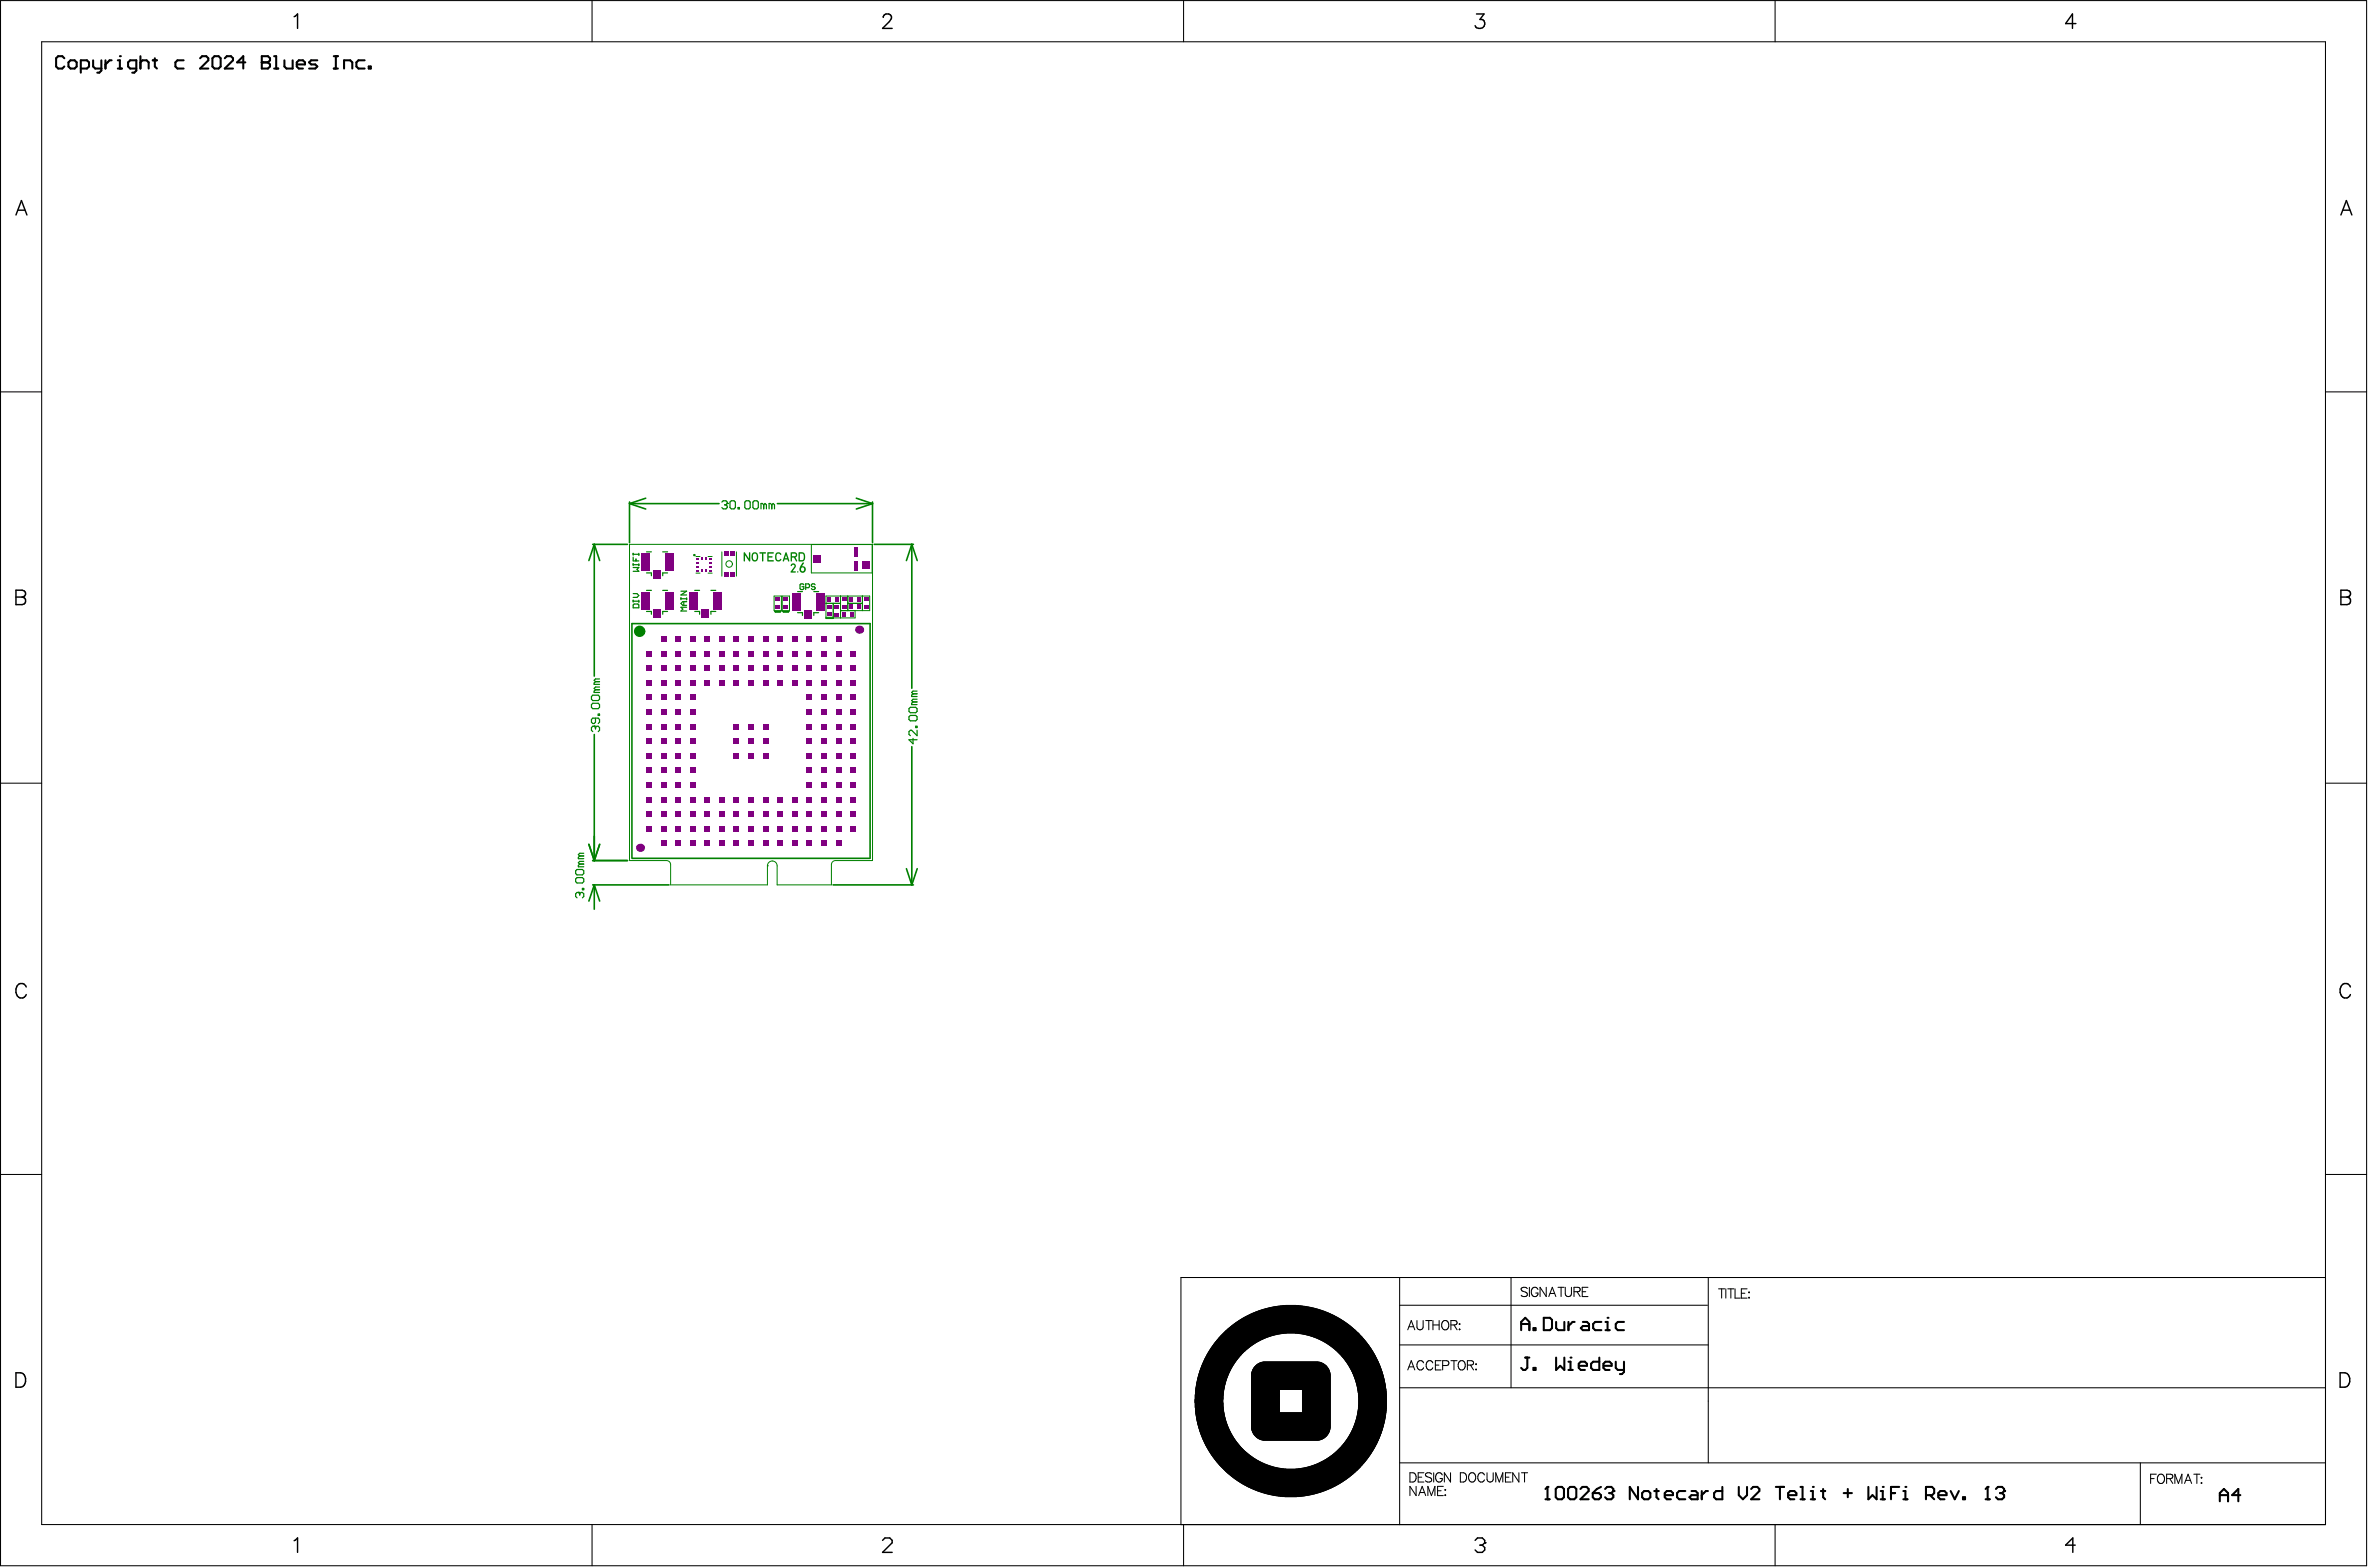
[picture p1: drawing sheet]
<svg xmlns="http://www.w3.org/2000/svg" width="487mm" height="322mm" viewBox="0 0 487 322" stroke-linecap="round" stroke-linejoin="round" font-family="sans-serif">
<g fill="none" stroke="#000" stroke-width=".21">
<path d="M.1 .1h486.4v321.7h-486.4zM8.6 8.6h469.5v304.8h-469.5zM121.7 .1v8.5M243.3 .1v8.5M364.9 .1v8.5M.1 80.5h8.5M478.1 80.5h8.4M.1 161h8.5M478.1 161h8.4M.1 241.4h8.5M478.1 241.4h8.4M247.4 279.9h6.6"/>
<path d="M247.4 280h6.5M247.5 279.8h6.5M247.5 279.8h6.6M247.5 279.7h6.6M247.6 279.5h6.7M247.7 279.3h6.7M247.8 279.2h6.7M247.8 279.1h6.8M247.8 279h6.8M247.9 278.9h6.8M247.9 279h6.8M247.9 278.9h6.9"/>
<path d="M248 278.8h6.8M248 278.7h6.9M248 278.8h6.9M248.1 278.6h7M248.1 278.6h6.9M248.1 278.5h7.1M248.1 278.5h7M248.2 278.4h7M248.3 278.3h7M248.3 278.2h7.1M248.3 278.1h7.2M248.4 278.1h7.1"/>
<path d="M248.4 278h7.2M248.5 277.9h7.2M248.5 277.8h7.2M248.6 277.8h7.2M248.6 277.6h7.4M248.7 277.5h7.4M248.7 277.6h7.3M248.8 277.4h7.5M248.9 277.3h7.5M248.9 277.3h7.4M248.9 277.2h7.7M249 277.1h7.6"/>
<path d="M249 277h7.7M249.1 276.9h7.7M249.2 276.9h7.7M249.2 276.8h7.8M249.3 276.7h7.9M249.3 276.6h7.9M249.4 276.6h7.9M249.4 276.4h8.1M249.5 276.4h8.1M249.5 276.3h8.2M249.6 276.2h8.3M249.7 276.2h8.2"/>
<path d="M249.7 276.1h8.3M249.7 276.1h8.4M249.8 275.9h8.5M249.9 275.9h8.5M249.9 275.8h8.6M250 275.7h8.8M250.1 275.6h8.8M250.1 275.6h8.7M250.2 275.5h8.9M250.2 275.4h9.1M250.2 275.4h9M250.3 275.3h9.1"/>
<path d="M250.4 275.2h9.3M250.5 275.2h9.3M250.5 275.1h9.5M250.5 275.1h9.4M250.6 275h9.7M250.7 274.9h9.7M250.7 274.9h9.8M250.8 274.7h10.2M250.8 274.8h10.1M250.9 274.7h10.2M250.9 274.6h10.3M251.1 274.5h10.6"/>
<path d="M251.1 274.5h10.7M251.1 274.4h10.9M251.2 274.4h11M251.3 274.2h11.5M251.3 274.2h11.7M251.4 274.2h11.9M251.5 274h13M251.6 274h27.6M251.6 273.9h27.5M251.7 273.9h27.4M251.8 273.8h27.2M251.8 273.7h27.1"/>
<path d="M251.9 273.7h27M251.9 273.7h26.9M251.9 273.6h26.9M252 273.5h26.7M252.1 273.5h26.6M252.1 273.4h26.5M252.2 273.4h26.4M252.3 273.3h26.2M252.3 273.3h26.1M252.4 273.2h26M252.4 273.2h25.9M252.4 273.1h25.9"/>
<path d="M252.6 273.1h25.6M252.6 273h25.6M252.7 273h25.4M252.7 272.9h25.3M252.9 272.8h25M252.9 272.8h24.9M253 272.7h24.8M253 272.7h24.7M253.1 272.6h24.6M253.2 272.6h24.4M253.2 272.5h24.3M253.3 272.5h24.2"/>
<path d="M253.3 272.4h24.1M253.5 272.3h23.8M253.5 272.3h23.7M253.6 272.2h23.6M253.7 272.2h23.4M253.8 272.1h23.2M253.8 272h23.1M253.9 272h23M254 272h22.8M254.1 271.9h22.6M254.1 271.8h22.5M254.2 271.8h22.4"/>
<path d="M254.2 279.6h-6.6M254.3 271.7h22.2M254.3 271.7h22.1M254.4 279.4h-6.7M254.4 271.6h21.9M254.5 271.6h21.8M254.6 271.5h21.6M254.6 271.5h21.5M254.7 271.5h21.4M254.8 271.4h21.1M254.9 271.3h20.9M255 271.3h20.8"/>
<path d="M255 278.6l-6.9 .1M255 271.2h20.7M255.2 271.2h20.4M255.2 278.4h-7M255.2 271.1h20.3M255.3 271.1h20.2M255.4 271h20M255.5 271h19.8M255.5 278.1l-7.2 .1M255.6 270.9h19.6M255.7 270.9h19.4M255.7 277.9l-7.3 .1"/>
<path d="M255.7 270.8h19.3M255.8 270.8h19.2M255.9 270.7h19M256 277.7h-7.4M256 270.6h18.7M256.1 270.6h18.5M256.2 270.6h18.3M256.2 277.4l-7.4 .1M256.3 270.5h18.1M256.5 270.4h17.8M256.5 277.2l-7.6 .1M256.6 270.4h17.6"/>
<path d="M256.6 270.4h17.5M256.7 270.3h17.4M256.8 270.3h17.2M256.8 277h-7.7M257 270.2h16.8M257.1 270.1h16.6M257.1 270.1h16.5M257.1 276.7h-7.9M257.2 270.1h16.3M257.4 270h16M257.4 276.5h-8M257.5 269.9h15.7"/>
<path d="M257.6 269.9h15.5M257.7 269.8h15.3M257.8 269.8h15.1M257.8 276.2l-8.2 .1M258 269.7h14.7M258.1 269.7h14.5M258.2 276h-8.5M258.2 269.6h14.3M258.4 269.6h14M258.5 269.5h13.8M258.7 275.7l-8.7 .1M258.7 269.5h13.4"/>
<path d="M258.8 269.4h13.1M258.9 269.4h12.9M259 269.3h12.7M259 275.5l-8.9 .1M259.2 269.3h12.4M259.4 269.2h11.9M259.6 269.2h11.6M259.6 280h11.6M259.6 275.3h-9.3M259.7 269.1h11.4M259.8 279.9h11.2M259.9 269.1h11"/>
<path d="M260.1 269h10.5M260.2 275l-9.7 .1M260.3 269h10.2M260.5 268.9h9.8M260.7 268.9h9.4M260.7 274.8h-9.9M260.8 268.8h9.2M261.2 268.7h8.4M261.4 268.7h8M261.5 274.5l-10.5 .1M261.6 268.7h7.6M261.8 268.6h7.1"/>
<path d="M262.1 268.6h6.6M262.6 274.3h-11.4M262.6 268.5h5.6M262.9 268.4h4.9M263.3 268.4h4.2M263.7 268.4h3.3M264 274.1h-12.6M266.3 274h13M266.8 274.1h12.6M267.5 274.2h11.9M267.7 274.2h11.7M268 274.2h11.5"/>
<path d="M268.2 274.3h11.3M268.6 274.4h11M268.7 274.4h10.9M268.9 274.5h10.7M269.1 274.5h10.6M269.2 274.5l10.6 .1M269.5 274.6h10.3M269.6 274.7h10.3M269.8 274.7h10.1M269.9 274.8h10M270 274.8h10M270.3 274.9h9.8"/>
<path d="M270.4 274.9h9.7M270.5 275h9.6M270.6 275l9.6 .1M270.8 275.1h9.4M270.9 275.1h9.4M271 275.2h9.3M271.1 275.2h9.3M271.2 275.3h9.2M271.4 275.3h9.1M271.4 275.4h9.1M271.5 275.4h9M271.6 275.5h9"/>
<path d="M271.7 275.5l8.9 .1M271.9 275.6h8.8M272 275.7h8.7M272.1 275.7l8.7 .1M272.2 275.8h8.6M272.3 275.9h8.6M272.4 275.9h8.5M272.5 275.9h8.4M272.5 276h8.5M272.7 276.1h8.3M272.8 276.1h8.2M272.8 276.2h8.3"/>
<path d="M272.9 276.2h8.2M273 276.2h8.2M273.1 276.3h8.1M273.1 276.4h8.2M273.2 276.4h8.1M273.3 276.4h8M273.3 276.5h8.1M273.4 276.6h8M273.5 276.6h7.9M273.6 276.7h7.9M273.7 276.8h7.9M273.8 276.8h7.8"/>
<path d="M273.9 276.9h7.7M274 277h7.7M274.1 277h7.6M274.1 277.1h7.7M274.2 277.1h7.6M274.2 277.2h7.6M274.3 277.2l7.6 .1M274.4 277.3h7.5M274.5 277.4h7.4M274.5 277.4l7.5 .1M274.6 277.5h7.4M274.7 277.5h7.4"/>
<path d="M274.7 277.6h7.4M274.8 277.6h7.3M274.8 277.7h7.4M274.9 277.8h7.3M275 277.8h7.2M275 277.9h7.3M275.1 277.9h7.2M275.2 278h7.2M275.2 278.1h7.2M275.3 278.1l7.1 .1M275.4 278.2h7.1M275.4 278.3h7.1"/>
<path d="M275.5 278.3h7M275.5 278.4h7M275.5 278.4h7.1M275.6 278.5h7M275.7 278.5h7M275.7 278.6h7M275.8 278.6h6.9M275.8 278.6l6.9 .1M275.8 278.7h6.9M275.9 278.8h6.9M276 278.9h6.8M276.1 278.9h6.8"/>
<path d="M276.1 279h6.8M276.1 279.1h6.8M276.2 279.1h6.7M276.3 279.2h6.7M276.3 279.3h6.7M276.4 279.4h6.7M276.4 279.5h6.7M276.5 279.5h6.6M276.5 279.5h6.7M276.6 279.6h6.6M276.6 279.7h6.6M276.7 279.8h6.5"/>
<path d="M276.7 279.8h6.6M276.7 279.8l6.6 .1M276.8 279.9h6.5M276.8 280h6.6M287.8 276.4h63.4M287.8 268.3h63.2M287.8 262.6v50.8M289.4 273.3l.7-1.9 .8 1.9M289.7 272.7h.9M291.3 271.4v1.4a.64 .64 0 0 0 .6 .5 .64 .64 0 0 0 .7-.5v-1.4M293.1 271.4h1.3M293.7 271.4v1.9"/>
<path d="M294.6 272.3h1.3M294.6 271.4v1.9M295.9 271.4v1.9M296.3 279.7h-1.2v1.9h1.2M296.8 271.5a.91 .91 0 0 1 1 .4 .91 .91 0 0 1-.1 1.2 .7 .7 0 0 1-.8 .2 .7 .7 0 0 1-.5-.7l.1-.7zM298.3 272.3l1.1-.1 .2-.2-.1-.4-.4-.2h-.8v1.9M298.3 279.7h1.3M298.9 272.3l.7 1M298.9 279.7v1.9M300.1 272.1v.1zM300.1 273.2v.1zM300.1 279.8a.91 .91 0 0 1 1.1 .4 .91 .91 0 0 1-.1 1.1 .7 .7 0 0 1-.9 .3 .7 .7 0 0 1-.4-.7l.1-.8z"/>
<path d="M310.6 262.6v22.6M314 264.9a.72 .72 0 0 0-.7-.3 .72 .72 0 0 0-.6 .5l.2 .2 .9 .4 .2 .5a.83 .83 0 0 1-1.3 0M314.4 264.6v1.9M316.2 265.1a.7 .7 0 0 0-.8-.5 .7 .7 0 0 0-.6 .7v.5a.68 .68 0 0 0 .7 .7 .68 .68 0 0 0 .7-.7h-.5M317.9 264.6v1.9l-1.3-1.9v1.9M318.4 266.5l.7-1.9 .8 1.9M318.7 265.9h.9M320.3 264.6h1.3M320.9 264.6v1.9M321.8 264.6v1.4a.64 .64 0 0 0 .6 .5 .64 .64 0 0 0 .7-.5v-1.4M323.6 265.5l1.1-.1 .2-.3-.1-.3-.4-.2h-.8v1.9M324.2 265.5l.7 1"/>
<path d="M325.3 265.5h.7M326.5 264.6h-1.2v1.9h1.2M351.2 262.6v38.1M353.3 264.9h1.3M353.9 264.9v1.9M354.8 264.9v1.9M355.2 264.9h1.3M355.8 264.9v1.9M356.7 264.9v1.9h1.1M358 265.8h.7M359.2 264.9h-1.2v1.9h1.2M359.6 265.5v.2z"/>
<path d="M359.6 266.6v.2zM478.1 262.6h-235.3v50.8M245.7 287.6h5.7M245.7 287.7h5.7M245.7 287.8h5.7M245.7 287.9h5.7M245.7 288h5.7M245.7 288.1h5.7M245.7 288.2h5.7M245.7 288.3h5.7M245.7 286.6h5.8M245.7 286.7h5.8"/>
<path d="M245.7 286.8h5.8M245.7 286.9h5.7M245.7 287h5.7M245.7 287.1h5.7M245.7 287.2h5.7M245.7 287.3h5.7M245.7 287.4h5.7M245.7 287.5h5.7M245.7 288.4h5.7M245.7 288.5h5.7M245.7 288.6h5.7M245.7 288.7h5.7"/>
<path d="M245.7 288.8h5.7M245.7 288.9h5.7M245.7 289h5.7M245.7 289.1h5.7M245.7 289.1h5.8M245.7 289.2h5.8M245.7 289.3h5.8M245.8 286.1h5.7M245.8 286.2h5.7M245.8 286.3h5.7M245.8 286.4h5.7M245.8 286.5h5.7"/>
<path d="M245.8 286.6h5.7M245.8 289.4h5.7M245.8 289.5h5.7M245.8 289.6h5.7M245.8 289.7h5.7M245.8 289.8h5.7M245.8 285.7h5.8M245.8 285.8h5.8M245.8 285.9h5.8M245.8 286h5.8M245.8 289.9h5.7M245.8 289.9h5.8"/>
<path d="M245.8 290h5.8M245.8 290.1h5.8M245.8 290.2h5.8M245.9 285.4h5.7M245.9 285.5h5.7M245.9 285.6h5.7M245.9 285.7h5.7M245.9 290.3h5.7M245.9 290.4h5.7M245.9 290.5h5.7M245.9 290.6h5.7M245.9 285.1h5.8"/>
<path d="M245.9 285.2h5.8M245.9 285.3h5.8M245.9 290.6l5.8 .1M245.9 290.7h5.8M245.9 290.8h5.8M245.9 290.9h5.8M245.9 284.8h5.9M245.9 285h5.8M245.9 291h5.8M245.9 291.1h5.8M245.9 291.1h5.9M246 284.6h5.8"/>
<path d="M246 284.7h5.8M246 284.8h5.8M246 291.2h5.8M246 291.3h5.8M246 284.4h5.9M246 284.5h5.9M246 291.4h5.9M246 291.5h5.9M246 291.6h5.9M246.1 284.1h5.8M246.1 284.2h5.8M246.1 284.3h5.8"/>
<path d="M246.1 291.7h5.8M246.1 291.8h5.8M246.1 284h5.9M246.1 284.1h5.9M246.1 291.9h5.9M246.1 292h5.9M246.1 292.1h5.9M246.1 283.7h6M246.1 283.8h6M246.1 283.8h5.9M246.1 283.9h5.9M246.1 292.2h5.9"/>
<path d="M246.1 292.2h6M246.2 283.6h5.9M246.2 292.3h5.9M246.2 292.4h5.9M246.2 292.4h6M246.2 283.3h6M246.2 283.4h6M246.2 283.5h6M246.2 292.5h6M246.2 292.5l6 .1M246.2 292.6h6M246.3 283.2h5.9"/>
<path d="M246.3 283.3h5.9M246.3 292.7h5.9M246.3 292.8h6M246.3 283h6M246.3 283.1h6M246.3 292.9h6M246.3 293h6M246.4 282.9h6M246.4 293h5.9M246.4 293h6M246.4 282.8h6M246.4 293.1h6"/>
<path d="M246.4 293.2h6M246.4 293.3h6M246.4 282.6h6.1M246.4 282.7h6M246.4 293.3h6.1M246.4 293.4h6.1M246.5 282.4h6.1M246.5 282.5h6M246.5 293.5h6M246.5 293.5h6.1M246.5 282.3h6.1M246.5 293.6h6.1"/>
<path d="M246.5 293.7h6.1M246.6 282.2h6.1M246.6 293.7h6M246.6 293.8h6.1M246.6 282h6.1M246.6 282.1h6.1M246.6 293.9h6.1M246.6 294h6.2M246.7 281.9h6.1M246.7 282h6.1M246.7 294.1h6.1M246.7 281.7h6.2"/>
<path d="M246.7 281.8h6.1M246.7 294.2h6.2M246.7 294.2l6.2 .1M246.7 281.6h6.3M246.7 294.3h6.2M246.7 294.4h6.3M246.8 281.5h6.2M246.8 294.4h6.2M246.8 294.5h6.2M246.8 281.4h6.2M246.8 294.6h6.2M246.8 294.6h6.3"/>
<path d="M246.9 281.4h6.2M246.9 294.7h6.2M246.9 281.1h6.3M246.9 281.2h6.3M246.9 281.2h6.2M246.9 294.8h6.3M247 281.1h6.3M247 281.1h6.2M247 294.9h6.2M247 294.9h6.3M247 294.9l6.3 .1M247 280.9h6.3"/>
<path d="M247 281h6.3M247 295h6.3M247 280.8h6.4M247 295.1h6.3M247 295.1h6.4M247 295.2h6.4M247.1 280.7h6.3M247.1 280.8h6.3M247.1 295.2h6.3M247.1 280.6h6.4M247.1 280.7h6.4M247.1 295.3h6.4"/>
<path d="M247.1 295.4h6.4M247.2 280.5h6.4M247.2 295.4h6.3M247.2 280.4h6.4M247.2 295.5h6.4M247.2 295.6h6.4M247.2 280.4h6.5M247.2 295.6h6.5M247.2 295.7h6.5M247.3 280.2h6.5M247.3 280.3h6.4M247.3 295.8h6.5"/>
<path d="M247.3 295.9h6.5M247.4 295.9h6.5M247.4 296h6.5M247.4 296h6.6M247.5 296.1h6.5M247.5 296.1l6.6 .1M247.5 296.2h6.6M247.5 296.3h6.6M247.5 296.3h6.7M247.6 296.4h6.6M247.6 296.5h6.7M247.7 296.6h6.7"/>
<path d="M247.7 296.6l6.7 .1M247.8 296.7h6.7M247.8 296.8h6.7M247.8 296.8h6.8M247.8 296.9h6.8M247.9 297h6.8M247.9 297.1h6.9M248 297.2h6.9M248.1 297.3h6.8M248.1 297.3h6.9M248.1 297.4h7M248.1 297.5h7"/>
<path d="M248.2 297.5h7M248.2 297.6h7M248.3 297.7h7M248.3 297.7h7.1M248.3 297.8h7.1M248.3 297.8l7.2 .1M248.4 297.9h7.1M248.4 298h7.2M248.5 298h7.2M248.5 298.1h7.2M248.6 298.2h7.2M248.6 298.2h7.3"/>
<path d="M248.6 298.3h7.4M248.7 298.4h7.3M248.7 298.4h7.4M248.7 298.5h7.4M248.8 298.5h7.4M248.8 298.5l7.5 .1M248.8 298.6h7.5M248.9 298.7h7.5M248.9 298.8h7.6M248.9 298.8h7.7M249 298.9h7.6M249 298.9h7.7"/>
<path d="M249.1 299h7.6M249.1 299l7.7 .1M249.2 299.1h7.7M249.2 299.2h7.8M249.2 299.2h7.9M249.3 299.3h7.9M249.4 299.4h7.9M249.4 299.4h8M249.4 299.5h8M249.4 299.5l8.1 .1M249.5 299.6h8.1M249.5 299.6h8.2"/>
<path d="M249.6 299.7h8.1M249.6 299.7l8.3 .1M249.7 299.8h8.2M249.7 299.9h8.3M249.7 299.9h8.4M249.8 300h8.5M251.6 286.1h-5.8M251.8 284.9h-5.9M252 283.9h-5.9M252.4 282.7l-6 .1M253 281.5l-6.2 .1M253.1 281.3h-6.2"/>
<path d="M253.5 280.6h-6.4M253.7 280.3h-6.5M253.8 280.1h-6.5M257.3 282.3h16.1M257.3 282.4h16.1M257.3 282.5h16.2M257.3 282.6h16.2M257.3 282.7h16.2M257.3 282.8h16.2M257.3 282.9h16.2M257.3 283h16.2M257.3 283.1h16.2"/>
<path d="M257.3 283.2h16.2M257.3 283.3h16.2M257.3 283.4h16.2M257.3 283.5h16.2M257.3 283.6h16.2M257.3 283.7h16.2M257.3 283.8h16.2M257.3 283.9h16.2M257.3 284h16.2M257.3 284.1h16.2M257.3 284.2h16.2M257.3 284.3h16.2"/>
<path d="M257.3 284.4h16.2M257.3 284.5h16.2M257.3 284.6h16.2M257.3 284.7h16.2M257.3 284.8h16.2M257.3 284.9h16.2M257.3 285h16.2M257.3 285.1h16.2M257.3 285.2h16.2M257.3 285.3h16.2M257.3 285.4h16.2M257.3 285.5h16.2"/>
<path d="M257.3 285.7h5.7M257.3 285.8h5.7M257.3 285.9h5.7M257.3 286h5.7M257.3 286.1h5.7M257.3 286.2h5.7M257.3 286.3h5.7M257.3 286.4h5.7M257.3 286.5h5.7M257.3 286.6h5.7M257.3 286.7h5.7M257.3 286.8h5.7"/>
<path d="M257.3 286.9h5.7M257.3 287h5.7M257.3 287.1h5.7M257.3 287.2h5.7M257.3 287.3h5.7M257.3 287.4h5.7M257.3 287.5h5.7M257.3 287.6h5.7M257.3 287.7h5.7M257.3 287.8h5.7M257.3 287.9h5.7M257.3 288h5.7"/>
<path d="M257.3 288.1h5.7M257.3 288.2h5.7M257.3 288.3h5.7M257.3 288.4h5.7M257.3 288.5h5.7M257.3 288.6h5.7M257.3 288.7h5.7M257.3 288.8h5.7M257.3 288.9h5.7M257.3 289h5.7M257.3 289.1h5.7M257.3 289.2h5.7"/>
<path d="M257.3 289.3h5.7M257.3 289.4h5.7M257.3 289.5h5.7M257.3 289.6h5.7M257.3 289.7h5.7M257.3 289.8h5.7M257.3 289.9h5.7M257.3 290h5.7M257.3 290.1h5.7M257.3 290.2h5.7M257.3 290.3h5.7M257.3 290.4h16.2"/>
<path d="M257.3 290.5h16.2M257.3 290.6h16.2M257.3 290.7h16.2M257.3 290.8h16.2M257.3 290.9h16.2M257.3 291h16.2M257.3 291.1h16.2M257.3 291.2h16.2M257.3 291.3h16.2M257.3 291.4h16.2M257.3 291.5h16.2M257.3 291.6h16.2"/>
<path d="M257.3 291.7h16.2M257.3 291.8h16.2M257.3 291.9h16.2M257.3 292h16.2M257.3 292.1h16.2M257.3 292.2h16.2M257.3 292.3h16.2M257.3 292.4h16.2M257.3 292.5h16.2M257.3 292.6h16.2M257.3 292.7h16.2M257.3 292.8h16.2"/>
<path d="M257.3 292.9h16.2M257.3 293h16.2M257.3 293.1h16.2M257.3 293.2h16.2M257.3 293.3h16.2M257.3 293.4h16.2M257.3 293.5h16.2M257.3 293.6h16.1M257.3 293.7h16.1M257.4 282.1h16M257.4 282.2h16M257.4 293.7h16"/>
<path d="M257.4 293.8h16M257.4 293.9h16M257.4 282h15.9M257.4 282h16M257.4 294h15.9M257.4 281.8h15.9M257.4 281.9h15.9M257.4 294.1h15.9M257.5 281.7h15.8M257.5 281.7l15.8 .1M257.5 294.2h15.8M257.5 281.6h15.7"/>
<path d="M257.5 294.3h15.8M257.5 294.4h15.7M257.6 281.5l15.6 .1M257.6 294.4h15.6M257.6 281.4h15.5M257.6 281.5h15.6M257.7 281.4h15.4M257.7 294.6h15.4M257.7 281.3h15.4M257.7 294.7h15.4M257.7 294.7h15.3M257.7 281.2h15.3"/>
<path d="M257.8 281.1h15.2M257.8 281.2h15.2M257.8 294.8h15.2M257.8 281.1h15.1M257.8 294.9h15.1M257.9 281.1h15M257.9 294.9h15M257.9 281h14.9M257.9 280.9h14.9M257.9 295h14.9M258 280.9h14.8M258 295.1h14.8"/>
<path d="M258.1 295.2h14.6M258.1 280.8h14.6M258.2 280.7h14.4M258.2 295.3h14.4M258.2 280.6h14.3M258.2 295.3h14.3M258.3 280.6h14.2M258.3 295.4h14.2M258.3 295.4h14.1M258.4 280.5h14M258.4 295.5h13.9M258.5 280.5h13.8"/>
<path d="M258.5 280.4h13.7M258.5 295.5h13.8M258.5 295.6h13.7M258.6 280.3h13.5M258.6 295.6h13.6M258.7 295.7h13.4M258.8 280.3h13.2M258.8 280.2h13.1M258.8 295.8h13.1M258.9 280.2h12.9M258.9 295.8h13M259 280.1h12.7"/>
<path d="M259 295.8h12.7M259.1 295.9h12.6M259.2 280h12.3M259.2 295.9h12.3M259.4 280h12M259.5 296h11.8M259.7 296h11.3M267.8 285.7h5.7M267.8 285.8h5.7M267.8 285.9h5.7M267.8 286h5.7M267.8 286.1h5.7"/>
<path d="M267.8 286.2h5.7M267.8 286.3h5.7M267.8 286.4h5.7M267.8 286.5h5.7M267.8 286.6h5.7M267.8 286.7h5.7M267.8 286.8h5.7M267.8 286.9h5.7M267.8 287h5.7M267.8 287.1h5.7M267.8 287.2h5.7M267.8 287.3h5.7"/>
<path d="M267.8 287.4h5.7M267.8 287.5h5.7M267.8 287.6h5.7M267.8 287.7h5.7M267.8 287.8h5.7M267.8 287.9h5.7M267.8 288h5.7M267.8 288.1h5.7M267.8 288.2h5.7M267.8 288.3h5.7M267.8 288.4h5.7M267.8 288.5h5.7"/>
<path d="M267.8 288.6h5.7M267.8 288.7h5.7M267.8 288.8h5.7M267.8 288.9h5.7M267.8 289h5.7M267.8 289.1h5.7M267.8 289.2h5.7M267.8 289.3h5.7M267.8 289.4h5.7M267.8 289.5h5.7M267.8 289.6h5.7M267.8 289.7h5.7"/>
<path d="M267.8 289.8h5.7M267.8 289.9h5.7M267.8 290h5.7M267.8 290.1h5.7M267.8 290.2h5.7M267.8 290.3h5.7M272.6 299.9h8.4M272.7 299.9h8.3M272.8 299.9h8.3M272.8 299.8h8.3M273 299.7h8.2M273.1 299.6h8.1"/>
<path d="M273.1 299.6h8.2M273.2 294.5h-15.6M273.3 294.2l-15.8 .1M273.3 299.5h8M273.4 299.4h8M273.4 293.8h-16M273.5 285.6h-16.2M273.5 293.5h-16.2M273.5 299.4h7.9M273.5 299.3h7.9M273.7 299.2h7.9M273.8 299.2h7.8"/>
<path d="M273.8 299.1h7.8M273.9 299.1h7.7M274 299h7.7M274.1 298.9h7.6M274.1 298.9h7.7M274.2 298.8h7.6M274.3 298.8h7.5M274.3 298.7h7.6M274.4 298.7h7.5M274.4 298.6h7.5M274.5 298.6h7.5M274.6 298.5h7.4"/>
<path d="M274.7 298.4h7.4M274.9 298.2h7.3M275 298.2h7.2M275.1 298h7.2M275.2 298h7.2M275.2 297.9h7.2M275.3 297.8h7.1M275.4 297.7h7.1M275.5 297.7h7M275.6 297.5h7M275.7 297.4h7M275.8 297.3h6.9"/>
<path d="M275.8 297.2h6.9M275.9 297.2h6.9M276 297.1h6.8M276.1 297h6.8M276.1 296.9h6.8M276.2 296.8h6.8M276.3 296.7h6.7M276.3 296.8h6.7M276.4 296.6h6.7M276.4 296.5h6.7M276.5 296.5h6.6M276.5 296.4h6.7"/>
<path d="M276.6 296.3h6.6M276.7 296.2h6.6M276.7 296.2h6.5M276.8 296.1h6.5M276.8 296h6.6M276.8 296h6.5M276.9 280h6.5M276.9 296h6.5M276.9 280.1h6.5M276.9 295.9h6.5M276.9 295.8h6.5M277 280.2h6.5"/>
<path d="M277 295.8h6.5M277 280.3h6.5M277 295.7h6.5M277.1 280.3h6.4M277.1 295.6h6.4M277.1 280.4h6.4M277.2 280.4h6.3M277.2 280.5h6.4M277.2 295.5h6.4M277.2 295.5h6.3M277.2 280.6h6.4M277.2 295.4h6.4"/>
<path d="M277.3 280.6h6.3M277.3 280.7h6.4M277.3 295.3h6.4M277.3 295.3h6.3M277.4 280.8h6.3M277.4 295.2h6.3M277.4 280.9h6.4M277.4 295.1h6.4M277.4 295.1h6.3M277.4 281h6.4M277.4 295h6.4M277.5 281h6.3"/>
<path d="M277.5 294.9h6.3M277.5 281.1h6.3M277.6 281.1h6.2M277.6 281.2h6.2M277.6 294.8h6.2M277.6 281.2h6.3M277.6 281.3h6.3M277.6 294.7h6.3M277.7 294.7h6.2M277.7 281.4h6.2M277.7 294.6h6.2M277.7 281.4h6.3"/>
<path d="M277.7 281.5h6.3M277.7 294.5h6.3M277.8 281.5l6.2 .1M277.8 294.4h6.2M277.8 281.6h6.2M277.8 281.7h6.2M277.8 294.3h6.2M277.9 281.7h6.1M277.9 294.2h6.1M277.9 281.8h6.2M277.9 294.1h6.2M278 281.9h6.1"/>
<path d="M278 294.1h6.1M278 282h6.1M278 294h6.1M278 282.1h6.2M278 293.9h6.2M278 293.9h6.1M278.1 282.1h6.1M278.1 282.2h6.1M278.1 293.8h6.1M278.1 293.7h6.1M278.2 282.3h6M278.2 282.4h6.1"/>
<path d="M278.2 293.6h6.1M278.2 293.6h6M278.2 282.5h6.1M278.2 293.5h6.1M278.3 282.5h6M278.3 282.6h6M278.3 293.4h6M278.3 293.5h6M278.3 282.7h6M278.3 293.3h6M278.3 282.8h6.1M278.3 293.2h6.1"/>
<path d="M278.3 293.2h6M278.4 282.8h6M278.4 282.9h6M278.4 293.1h6M278.4 283h6M278.4 293h6M278.5 283.1h5.9M278.5 292.9h5.9M278.5 283.1h6M278.5 283.2h6M278.5 292.7h6M278.5 292.8h6"/>
<path d="M278.5 283.3h6M278.5 292.6h6M278.6 283.4h5.9M278.6 283.4l6 .1M278.6 292.5h6M278.6 292.5h5.9M278.6 283.5h6M278.6 283.6h6M278.6 292.4h6M278.7 283.6h5.9M278.7 283.7h5.9M278.7 292.2h5.9"/>
<path d="M278.7 292.3h5.9M278.7 283.8h5.9M278.7 283.9h5.9M278.7 292.1h5.9M278.8 283.9h5.8M278.8 284h5.8M278.8 292h5.8M278.8 284.1h5.9M278.8 284.2h5.9M278.8 291.8h5.9M278.8 291.9h5.9M278.8 284.3h5.9"/>
<path d="M278.8 291.7h5.9M278.9 284.4h5.8M278.9 291.5h5.8M278.9 291.6h5.8M278.9 284.5h5.9M278.9 284.6h5.9M278.9 291.3h5.9M278.9 291.4h5.9M278.9 291.5h5.9M279 284.7h5.8M279 284.8h5.8M279 291.2h5.8"/>
<path d="M279 291.3h5.8M279 284.9h5.8M279 285h5.8M279 285h5.9M279 291h5.9M279 291h5.8M279 291.1h5.8M279.1 285h5.8M279.1 285.1h5.8M279.1 285.2h5.8M279.1 290.8h5.8M279.1 290.9h5.8"/>
<path d="M279.1 285.3h5.8M279.1 285.4h5.8M279.1 290.5h5.8M279.1 290.6h5.8M279.1 290.7h5.8M279.1 285.5h5.8M279.1 285.6h5.8M279.1 285.7h5.8M279.1 290.3h5.8M279.2 285.7h5.7M279.2 285.8h5.7M279.2 285.9h5.7"/>
<path d="M279.2 290h5.7M279.2 290.1h5.7M279.2 290.2h5.7M279.2 290.3h5.7M279.2 286h5.8M279.2 286.1h5.8M279.2 286.2h5.8M279.2 289.7h5.8M279.2 289.8h5.8M279.2 289.9h5.8M279.2 290h5.8M279.3 286.3h5.7"/>
<path d="M279.3 286.4h5.7M279.3 286.5h5.7M279.3 286.6h5.7M279.3 289.3h5.7M279.3 289.4h5.7M279.3 289.5h5.7M279.3 289.6h5.7M279.3 289.7h5.7M279.3 286.7h5.7M279.3 286.8h5.7M279.3 286.9h5.7M279.3 287h5.7"/>
<path d="M279.3 287.1h5.8M279.3 287.2h5.8M279.3 288.8h5.8M279.3 288.9h5.8M279.3 288.9h5.7M279.3 289h5.7M279.3 289.1h5.7M279.3 289.2h5.7M279.4 287.2h5.7M279.4 287.3h5.7M279.4 287.4h5.7M279.4 287.5h5.7"/>
<path d="M279.4 287.6h5.7M279.4 287.7h5.7M279.4 287.8h5.7M279.4 287.9h5.7M279.4 288h5.7M279.4 288.1h5.7M279.4 288.2h5.7M279.4 288.3h5.7M279.4 288.4h5.7M279.4 288.5h5.7M279.4 288.6h5.7M279.4 288.7h5.7"/>
<path d="M281.2 299.7l-8.3 .1M281.3 299.5l-8.1 .1M281.5 299.3h-7.9M281.7 299l-7.8 .1M282.1 298.3h-7.3M282.3 298.1h-7.3M282.4 297.8l-7.2 .1M282.6 297.6h-7.1M282.7 297.4h-7M282.8 297.1h-6.9M283.1 296.6l-6.8 .1M283.6 295.4l-6.4 .1"/>
<path d="M283.7 295.2h-6.4M284.2 293.8h-6.1M284.6 292.3l-6 .1M284.9 290.4h-5.8M287.8 285.2h190.3M289.4 281.6l.7-1.9 .8 1.9M289.7 280.9h.9M292.7 280.1a.7 .7 0 0 0-.8-.4 .7 .7 0 0 0-.6 .7v.5a.7 .7 0 0 0 .6 .7 .7 .7 0 0 0 .8-.5M294.6 280.1a.7 .7 0 0 0-.8-.4 .7 .7 0 0 0-.6 .7v.5a.7 .7 0 0 0 .6 .7 .7 .7 0 0 0 .8-.5M295.1 280.6h.7M296.6 280.7h.8a.5 .5 0 0 0 .5-.5 .5 .5 0 0 0-.5-.5h-.8v1.9M301.7 280.6l1.1-.1 .1-.3v-.3l-.4-.2h-.8v1.9"/>
<path d="M302.3 280.6l.6 1M303.5 280.3v.2zM303.5 281.4v.2zM121.7 313.4v8.4M243.3 313.4v8.4M249.9 300.1h8.4M249.9 300.1h8.5M249.9 300.2h8.6M250 300.2h8.6M250 300.2l8.7 .1M250 300.3h8.8M250.1 300.4h8.8"/>
<path d="M250.1 300.4h8.9M250.2 300.4l8.9 .1M250.2 300.5h9M250.2 300.6h9.1M250.3 300.6h9.1M250.3 300.7h9.2M250.4 300.7h9.3M250.5 300.8h9.3M250.5 300.8h9.4M250.5 300.9h9.4M250.5 300.9h9.6M250.6 301h9.7"/>
<path d="M250.7 301h9.7M250.7 301.1h9.8M250.8 301.1h9.8M250.8 301.2h10M250.8 301.3h10.2M250.9 301.3h10.2M250.9 301.3h10.3M251 301.4h10.4M251 301.4l10.7 .1M251.1 301.5h10.7M251.1 301.6h10.9M251.2 301.6h10.9"/>
<path d="M251.2 301.6h11.1M251.3 301.7h11.4M251.3 301.8h11.7M251.4 301.8h11.8M251.4 301.8h12.1M251.5 301.9h12.9M251.6 302h27.6M251.6 302.1h27.5M251.7 302.1h27.4M251.8 302.2h27.2M251.9 302.3h27M251.9 302.3h26.9"/>
<path d="M251.9 302.4h26.9M252 302.4h26.8M252.1 302.5h26.6M252.1 302.5h26.5M252.2 302.6h26.4M252.2 302.6h26.3M252.3 302.7h26.2M252.4 302.7h26M252.4 302.8h25.9M252.5 302.9h25.8M252.6 302.9h25.6M252.7 303h25.4"/>
<path d="M252.7 303h25.3M252.7 303.1h25.3M252.8 303.1h25.2M252.9 303.2h25M253 303.2h24.8M253 303.3h24.7M253.2 303.4h24.4M253.2 303.5h24.3M253.3 303.5h24.2M253.3 303.5h24.1M253.4 303.6h24M253.5 303.7h23.8"/>
<path d="M253.5 303.7h23.7M253.6 303.8h23.6M253.7 303.8h23.4M253.7 303.8h23.3M253.8 303.9h23.1M253.9 304h23M253.9 304h22.9M254 304h22.8M254.1 304.1h22.5M254.2 304.2h22.4M254.3 304.2h22.2M254.3 304.3h22.1"/>
<path d="M254.4 304.3h22M254.5 304.4h21.8M254.6 304.4h21.6M254.6 304.5h21.5M254.7 304.5h21.4M254.8 304.6h21.2M254.9 304.6h21M254.9 304.7h20.9M255 304.7h20.8M255.1 304.8h20.6M255.2 304.9h20.3M255.3 304.9h20.2"/>
<path d="M255.4 304.9h20M255.5 305h19.8M255.5 305h19.7M255.7 305.1h19.4M255.7 305.1h19.3M255.8 305.2h19.2M255.9 305.2h19M256 305.3h18.8M256.1 305.4h18.6M256.2 305.4h18.4M256.3 305.4h18.2M256.3 305.5h18.1"/>
<path d="M256.5 305.6h17.7M256.6 305.6h17.5M256.7 305.7h17.4M256.8 305.7h17.2M256.8 305.7h17.1M257.1 305.8h16.6M257.1 305.9h16.5M257.2 305.9h16.3M257.3 306h16.1M257.4 306h15.9M257.6 306.1h15.5M257.7 306.1h15.3"/>
<path d="M257.8 306.2h15.2M257.9 306.2h14.9M258.1 306.3h14.5M258.2 306.3h14.3M258.3 306.4h14.1M258.5 306.4h13.8M258.5 306.5h13.7M258.8 306.5h13.1M258.9 306.6h13M259 306.6h12.7M259.2 306.7h12.4M259.3 306.7h12.2"/>
<path d="M259.6 306.8h11.6M259.7 306.8h11.4M259.9 306.9h11M260 306.9h10.8M260.3 307h10.2M260.4 307.1h9.9M260.6 307.1h9.6M260.8 307.1h9.2M261 307.2h8.8M261.3 307.3h8.1M261.5 307.3h7.7M261.8 307.3h7.2"/>
<path d="M262 307.4h6.7M262.3 307.4h6.2M262.9 307.5h5M263.2 307.6h4.4M263.6 307.6h3.5M264.2 307.6h2.4M267.2 301.8h12.2M267.5 301.8h11.9M267.8 301.8h11.6M268.4 301.6h11.2M268.6 301.6h11M268.8 301.6h10.8"/>
<path d="M268.9 301.5h10.8M269.4 301.4h10.4M269.5 301.3h10.3M269.7 301.3h10.2M269.8 301.3h10.1M270.2 301.1h9.8M270.3 301.1h9.8M270.4 301h9.7M270.7 300.9h9.5M270.8 300.9h9.4M270.9 300.8h9.4M271 300.8h9.3"/>
<path d="M271.3 300.7h9.1M271.4 300.6h9.1M271.5 300.5h9M271.8 300.4h8.8M271.9 300.4h8.8M271.9 300.3h8.8M272.2 300.2h8.6M272.3 300.1h8.6M272.4 300.1h8.5M272.5 300h8.5M279.3 301.9h-12.9M279.5 301.7h-11.5"/>
<path d="M279.7 301.4l-10.6 .1M280 301.2h-10.1M280.2 301h-9.7M280.4 300.7h-9.3M280.6 300.4l-9 .1M280.8 300.2l-8.8 .1M287.8 300.7h190.3M289.9 302.7h.6a1.02 1.02 0 0 1 .7 1 1.02 1.02 0 0 1-.7 .9h-.6zM291.1 305.5v1.9l-1.2-1.9v1.9M291.6 303.6h.7M291.7 307.4l.7-1.9 .7 1.9M291.9 306.8h.9"/>
<path d="M292.7 302.7h-1.1v1.9h1.1M293.6 307.4v-1.9l.7 1.9 .7-1.9v1.9M294.3 303a.72 .72 0 0 0-.7-.3 .72 .72 0 0 0-.5 .5l.1 .2 .9 .4 .2 .5a.83 .83 0 0 1-1.2 0M294.8 302.7v1.9M295.5 306.4h.8M296.5 303.2a.7 .7 0 0 0-.8-.5 .7 .7 0 0 0-.6 .7v.5a.68 .68 0 0 0 .7 .7 .68 .68 0 0 0 .7-.7h-.4M296.7 305.5h-1.2v1.9h1.2M297 307.3h.2zM297.1 306.1v.2zM298.2 302.7v1.9l-1.3-1.9v1.9M300.2 302.7h.7a1.02 1.02 0 0 1 .6 1 1.02 1.02 0 0 1-.6 .9h-.7zM302.3 302.8a.91 .91 0 0 1 1.1 .4 .91 .91 0 0 1-.2 1.1 .7 .7 0 0 1-.8 .3 .7 .7 0 0 1-.5-.7l.1-.7z"/>
<path d="M305.2 303.2a.7 .7 0 0 0-.8-.5 .7 .7 0 0 0-.6 .7v.5a.7 .7 0 0 0 .6 .7 .7 .7 0 0 0 .8-.4M305.7 302.7v1.4a.64 .64 0 0 0 .7 .5 .64 .64 0 0 0 .6-.5v-1.4M307.5 304.6v-1.9l.7 1.9 .8-1.9v1.9M309.5 303.6h.7M310.7 302.7h-1.2v1.9h1.2M312.3 302.7v1.9l-1.3-1.9v1.9M312.8 302.7h1.3M313.4 302.7v1.9M364.9 313.4v8.4M440 300.7v12.7M442.1 303.9h.8M443.3 303h-1.2v1.9"/>
<path d="M443.9 303.1a.91 .91 0 0 1 1.1 .4 .91 .91 0 0 1-.2 1.1 .7 .7 0 0 1-.8 .3 .7 .7 0 0 1-.5-.7l.1-.7zM445.4 303.9l1.1-.1 .2-.2-.1-.4-.4-.2h-.8v1.9M446.1 303.9l.6 1M447.1 304.9v-1.9l.8 1.9 .7-1.9v1.9M449.1 304.9l.7-1.9 .8 1.9M449.4 304.3h.9M451 303h1.3M451.6 303v1.9M452.5 303.7h.2zM452.5 304.8h.2z"/>
</g>
<g fill="none" stroke="#000" stroke-width=".3">
<path d="M60.5 3.4l.7-.5v2.9M181.6 3.6a.74 .74 0 0 1 .5-.7h.6a.72 .72 0 0 1 .4 1.1l-1.7 1.8h2M303.5 2.9h1.6l-.8 1.1a.95 .95 0 0 1 1 1.1 .95 .95 0 0 1-1.3 .7l-.5-.1-.2-.4M426.8 4.8h-2.1l1.4-1.9v2.9M3.3 44.2l1.1-3 1.1 3M3.7 43.2h1.4M481.3 44.2l1.1-3 1.1 3M481.7 43.2h1.4M3.3 121.3h1.2l.5 .2a.69 .69 0 0 1 0 1.1l-.5 .1a.78 .78 0 0 1 .8 .8 .78 .78 0 0 1-.8 .8h-1.2zM3.3 122.7h1.2M481.3 121.3h1.2l.5 .2a.69 .69 0 0 1 0 1.1l-.5 .1a.78 .78 0 0 1 .8 .8 .78 .78 0 0 1-.8 .8h-1.2zM481.3 122.7h1.2"/>
<path d="M5.4 202.9a1.09 1.09 0 0 0-1.2-.7 1.09 1.09 0 0 0-.9 1.1 1.3 1.3 0 0 0 .3 1.4 1.3 1.3 0 0 0 1.4 .3l.4-.6M483.2 202.9a1.09 1.09 0 0 0-1.2-.7 1.09 1.09 0 0 0-.9 1.1 1.3 1.3 0 0 0 .3 1.4 1.3 1.3 0 0 0 1.4 .3l.4-.6M3.3 282.2h1a1.58 1.58 0 0 1 1 1.4 1.58 1.58 0 0 1-1 1.5h-1zM481.1 282.2h1a1.58 1.58 0 0 1 1 1.4 1.58 1.58 0 0 1-1 1.5h-1zM60.5 316.7l.7-.6v3M181.4 316.6l.5-.5h1l.5 .5v.5l-2 2h2M303.3 316.6l.5-.5h.9l.5 .5v.5M304.3 317.6h.4M304.7 317.6l.5 .5v.5l-.5 .5h-.9l-.5-.5M305.2 317.1h.1M305.2 317.1l-.5 .5M426.6 317.6h-1.9l1.4-1.5v3"/>
</g>
<g fill="none" stroke="#000" stroke-width=".42">
<path d="M13.2 12l-.4-.4h-.8l-.5 .4v1.7l.5 .4h.8l.4-.4M14.5 12.4h.8l.5 .4v.9l-.5 .4h-.8l-.4-.4v-.9zM16.6 14.1h1.3l.4-.4v-.9l-.4-.4h-1.3v2.5M19.1 12.4v1.3l.5 .4h1.2M20.8 12.4v2.1l-.4 .4h-.4M21.7 12.4v1.7M23 12.4h-.5l-.8 .8M24.2 14.1h.9M24.2 12.4h.4v1.7M28 14.1h-1.2l-.5-.4v-.9l.5-.4h1.2v2.1l-.4 .4h-.4M28.9 12.8l.4-.4h.8l.5 .4v1.3M28.9 11.6v2.5"/>
<path d="M31.4 12.4h.9M31.8 12v1.7l.5 .4M37.8 12.4h-1.3l-.4 .4v.9l.4 .4h1.3M41.1 12l.5-.4h.8l.4 .4v.4l-1.7 1.7h1.7M43.7 12l.4-.4h.8l.5 .4v1.7l-.5 .4h-.8l-.4-.4zM46.2 12l.4-.4h.9l.4 .4v.4l-1.7 1.7h1.7M50.4 12.8h-1.7l1.3-1.2v2.5M53.8 11.6h1.3l.4 .4v.4l-.4 .4 .4 .4v.5l-.4 .4h-1.3zM53.8 12.8h1.3M56.4 11.6h.4v2.5M56.4 14.1h.8M58.5 12.4v1.3l.4 .4h1.3v-1.7"/>
<path d="M61 13.2h1.7v-.4l-.4-.4h-.9l-.4 .4v.9l.4 .4h.9M65.2 12.4h-1.2l-.5 .4 .5 .4h.8l.4 .5-.4 .4h-1.3M68.6 11.6h.9M68.6 14.1h.9M69 11.6v2.5M70.7 14.1v-1.7h1.3l.4 .4v1.3M75 12.4h-1.3l-.4 .4v.9l.4 .4h1.3M75.8 13.7h.4v.4h-.4zM312.7 273.4v-1.7l.9-.8 .8 .8v1.7M312.7 272.1h1.7M313.6 279h.8M314 279v2.2l-.4 .4h-.4l-.5-.4"/>
<path d="M315.3 273h.4v.4h-.4zM317.4 270.9h1.3l.4 .4v1.7l-.4 .4h-1.3zM319.9 271.7v1.3l.4 .4h1.3v-1.7M319.9 279v2.6l.9-.9 .8 .9v-2.6M322.5 271.7v1.7M322.5 279.9h.4v1.7M323.7 271.7h-.4l-.8 .9M325.4 271.7h.9l.4 .4v1.3h-1.3l-.4-.4 .4-.4h1.3M328.8 279v2.6h-1.3l-.4-.4v-.9l.4-.4h1.3M329.2 271.7h-1.2l-.5 .4v.9l.5 .4h1.2M330.1 273.4h.8M330.1 271.7h.4v1.7"/>
<path d="M332.2 279.9v1.3l.4 .4h1.3M333.9 271.7h-1.3l-.4 .4v.9l.4 .4h1.3M333.9 279.9v2.1l-.4 .4h-.5M315.3 281.2h.4v.4h-.4zM322.5 281.6h.8M324.6 280.7h1.7v-.4l-.5-.4h-.8l-.4 .4v.9l.4 .4h.8M329.6 280.7h1.7v-.4l-.4-.4h-.8l-.5 .4v.9l.5 .4h.8M317.7 308.2h.9M317.7 306l.4-.4v2.6M320.3 305.6h.8l.4 .4v1.7l-.4 .5h-.8l-.5-.5v-1.7zM322.8 305.6h.8l.5 .4v1.7l-.5 .5h-.8l-.4-.5v-1.7zM324.9 306l.4-.4h.9l.4 .4v.5l-1.7 1.7h1.7"/>
<path d="M327.5 306.9h1.2l.4 .4v.4l-.4 .5h-.8l-.4-.5zM329.1 305.6l-.8 .4-.8 .9M330 306l.4-.4h.9l.4 .4v.5l-.4 .4M330.8 306.9h.5M331.3 306.9l.4 .4v.4l-.4 .5h-.9l-.4-.5M336.8 305.6v2.6l-1.7-2.6v2.6M337.6 306.9l.4-.4h.9l.4 .4v.8l-.4 .5h-.9l-.4-.5zM340.1 306.5h.9M340.6 306v1.7l.4 .5M342.3 307.3h1.6v-.4l-.4-.4h-.8l-.4 .4v.8l.4 .5h.8M346.5 306.5h-1.3l-.4 .4v.8l.4 .5h1.3M347.8 306.5h.8l.4 .4v1.3h-1.2l-.5-.5 .5-.4h1.2"/>
<path d="M349.9 306.5v1.7M351.1 306.5h-.4l-.8 .8M354.1 305.6v2.6h-1.3l-.4-.5v-.8l.4-.4h1.3M357.5 305.6v1.7l.8 .9 .9-.9v-1.7M360 306l.4-.4h.9l.4 .4v.5l-1.7 1.7h1.7M365.1 305.6h1.7M365.9 305.6v2.6M367.6 307.3h1.7v-.4l-.4-.4h-.9l-.4 .4v.8l.4 .5h.9M370.2 308.2h.8M370.2 305.6h.4v2.6M372.3 308.2h.8M372.3 306.5h.4v1.7"/>
<path d="M374.4 306.5h.8M374.8 306v1.7l.4 .5M379 306.9h1.7M379.9 306v1.7M384.1 305.6v2.6l.9-.9 .8 .9v-2.6M386.7 308.2h.8M386.7 306.5h.4v1.7M388.8 306.9h.8M390.5 305.6h-1.7v2.6M391.3 308.2h.8M391.3 306.5h.4v1.7M396 307.3h1.2l.4-.4v-.9l-.4-.4h-1.2v2.6"/>
<path d="M396.8 307.3l.8 .9M398.5 307.3h1.7v-.4l-.4-.4h-.9l-.4 .4v.8l.4 .5h.9M401 306.5l.9 1.7 .8-1.7M403.6 307.7h.4v.5h-.4zM408.2 308.2h.9M408.2 306l.4-.4v2.6M410.3 306l.5-.4h.8l.4 .4v.5l-.4 .4M411.2 306.9h.4M411.6 306.9l.4 .4v.4l-.4 .5h-.8l-.5-.5M456.4 308.6v-1.7l.8-.9 .9 .9v1.7M456.4 307.3h1.7M460.6 307.3h-1.7l1.3-1.3v2.6"/>
</g>
<g fill="#000">
<circle cx="24.6" cy="11.6" r=".21"/>
<circle cx="53.8" cy="12.8" r=".21"/>
<circle cx="322.9" cy="279" r=".21"/>
<circle cx="330.5" cy="270.9" r=".21"/>
<circle cx="318.1" cy="305.6" r=".21"/>
<circle cx="331.7" cy="306.5" r=".21"/>
<circle cx="372.7" cy="305.6" r=".21"/>
<circle cx="387.1" cy="305.6" r=".21"/>
<circle cx="391.7" cy="305.6" r=".21"/>
<circle cx="408.6" cy="305.6" r=".21"/>
<circle cx="412" cy="306.5" r=".21"/>
</g>
<path d="M137 176.9a.83 .83 0 0 1 .9 .8v4.2h19.9v-3.9M137 176.9h-7.6v-65h50v65h-7.6M157.8 178h.1M171.8 176.9a.83 .83 0 0 0-.9 .8v4.2h-11.1v-3.9a1 1 0 0 0-1-1 1 1 0 0 0-1 1" fill="none" stroke="#008000" stroke-width=".21"/>
<g fill="#800080">
<path d="M150.1 113.3h.8v.8h-.8z" fill-rule="evenodd"/>
<path d="M148.9 117.7h.8v.9h-.8z" fill-rule="evenodd"/>
<path d="M148.9 113.3h.8v.8h-.8z" fill-rule="evenodd"/>
<path d="M150.1 117.7h.8v.9h-.8z" fill-rule="evenodd"/>
<path d="M145.8 117.2h.4v.3h-.4z" fill-rule="evenodd"/>
<path d="M145.8 116.3h.4v.4h-.4z" fill-rule="evenodd"/>
<path d="M145.8 115.5h.4v.3h-.4z" fill-rule="evenodd"/>
<path d="M145.8 114.7h.4v.3h-.4z" fill-rule="evenodd"/>
<path d="M145 114.6h.3v.4h-.3z" fill-rule="evenodd"/>
<path d="M144.2 114.6h.3v.4h-.3z" fill-rule="evenodd"/>
<path d="M145 117.2h.3v.4h-.3z" fill-rule="evenodd"/>
<path d="M144.2 117.2h.3v.4h-.3z" fill-rule="evenodd"/>
<path d="M143.3 117.2h.4v.3h-.4z" fill-rule="evenodd"/>
<path d="M143.3 116.3h.4v.4h-.4z" fill-rule="evenodd"/>
<path d="M143.3 115.5h.4v.3h-.4z" fill-rule="evenodd"/>
<path d="M143.3 114.7h.4v.3h-.4z" fill-rule="evenodd"/>
<path d="M146.6 121.7h1.7v3.6h-1.7z" fill-rule="evenodd"/>
<path d="M141.7 121.7h1.7v3.6h-1.7z" fill-rule="evenodd"/>
<path d="M144.2 125.2h1.6v1.7h-1.6z" fill-rule="evenodd"/>
<path d="M136.7 121.7h1.7v3.6h-1.7z" fill-rule="evenodd"/>
<path d="M131.8 121.7h1.7v3.6h-1.7z" fill-rule="evenodd"/>
<path d="M134.3 125.2h1.6v1.7h-1.6z" fill-rule="evenodd"/>
<path d="M134.3 117.3h1.6v1.7h-1.6z" fill-rule="evenodd"/>
<path d="M131.8 113.8h1.7v3.6h-1.7z" fill-rule="evenodd"/>
<path d="M136.7 113.8h1.7v3.6h-1.7z" fill-rule="evenodd"/>
<path d="M174.6 122.8h.7v.9h-.7z" fill-rule="evenodd"/>
<path d="M176.3 122.8h.7v.9h-.7z" fill-rule="evenodd"/>
<path d="M171.8 172.8h1.1v1.1h-1.1z" fill-rule="evenodd"/>
<path d="M132.9 133.8h1.1v1.1h-1.1z" fill-rule="evenodd"/>
<path d="M132.9 136.8h1.1v1.1h-1.1z" fill-rule="evenodd"/>
<path d="M132.9 139.8h1.1v1.1h-1.1z" fill-rule="evenodd"/>
<path d="M132.9 142.8h1.1v1.1h-1.1z" fill-rule="evenodd"/>
<path d="M132.9 145.8h1.1v1.1h-1.1z" fill-rule="evenodd"/>
<path d="M132.9 148.8h1.1v1.1h-1.1z" fill-rule="evenodd"/>
<path d="M132.9 151.8h1.1v1.1h-1.1z" fill-rule="evenodd"/>
<path d="M132.9 154.8h1.1v1.1h-1.1z" fill-rule="evenodd"/>
<path d="M132.9 157.8h1.1v1.1h-1.1z" fill-rule="evenodd"/>
<path d="M132.9 160.8h1.1v1.1h-1.1z" fill-rule="evenodd"/>
<path d="M132.9 163.8h1.1v1.1h-1.1z" fill-rule="evenodd"/>
<path d="M132.9 166.8h1.1v1.1h-1.1z" fill-rule="evenodd"/>
<path d="M132.9 169.8h1.1v1.1h-1.1z" fill-rule="evenodd"/>
<path d="M135.9 130.8h1.1v1.1h-1.1z" fill-rule="evenodd"/>
<path d="M135.9 133.8h1.1v1.1h-1.1z" fill-rule="evenodd"/>
<path d="M135.9 136.8h1.1v1.1h-1.1z" fill-rule="evenodd"/>
<path d="M135.9 139.8h1.1v1.1h-1.1z" fill-rule="evenodd"/>
<path d="M135.9 142.8h1.1v1.1h-1.1z" fill-rule="evenodd"/>
<path d="M135.9 145.8h1.1v1.1h-1.1z" fill-rule="evenodd"/>
<path d="M135.9 148.8h1.1v1.1h-1.1z" fill-rule="evenodd"/>
<path d="M135.9 151.8h1.1v1.1h-1.1z" fill-rule="evenodd"/>
<path d="M135.9 154.8h1.1v1.1h-1.1z" fill-rule="evenodd"/>
<path d="M135.9 157.8h1.1v1.1h-1.1z" fill-rule="evenodd"/>
<path d="M135.9 160.8h1.1v1.1h-1.1z" fill-rule="evenodd"/>
<path d="M135.9 163.8h1.1v1.1h-1.1z" fill-rule="evenodd"/>
<path d="M135.9 166.8h1.1v1.1h-1.1z" fill-rule="evenodd"/>
<path d="M135.9 169.8h1.1v1.1h-1.1z" fill-rule="evenodd"/>
<path d="M135.9 172.8h1.1v1.1h-1.1z" fill-rule="evenodd"/>
<path d="M138.9 130.8h1.1v1.1h-1.1z" fill-rule="evenodd"/>
<path d="M138.9 133.8h1.1v1.1h-1.1z" fill-rule="evenodd"/>
<path d="M138.9 136.8h1.1v1.1h-1.1z" fill-rule="evenodd"/>
<path d="M138.9 139.8h1.1v1.1h-1.1z" fill-rule="evenodd"/>
<path d="M138.9 142.8h1.1v1.1h-1.1z" fill-rule="evenodd"/>
<path d="M138.9 145.8h1.1v1.1h-1.1z" fill-rule="evenodd"/>
<path d="M138.9 148.8h1.1v1.1h-1.1z" fill-rule="evenodd"/>
<path d="M138.9 151.8h1.1v1.1h-1.1z" fill-rule="evenodd"/>
<path d="M138.9 154.8h1.1v1.1h-1.1z" fill-rule="evenodd"/>
<path d="M138.9 157.8h1.1v1.1h-1.1z" fill-rule="evenodd"/>
<path d="M138.9 160.8h1.1v1.1h-1.1z" fill-rule="evenodd"/>
<path d="M138.9 163.8h1.1v1.1h-1.1z" fill-rule="evenodd"/>
<path d="M138.9 166.8h1.1v1.1h-1.1z" fill-rule="evenodd"/>
<path d="M138.9 169.8h1.1v1.1h-1.1z" fill-rule="evenodd"/>
<path d="M138.9 172.8h1.1v1.1h-1.1z" fill-rule="evenodd"/>
<path d="M141.9 130.8h1.1v1.1h-1.1z" fill-rule="evenodd"/>
<path d="M141.9 133.8h1.1v1.1h-1.1z" fill-rule="evenodd"/>
<path d="M141.9 136.8h1.1v1.1h-1.1z" fill-rule="evenodd"/>
<path d="M141.9 139.8h1.1v1.1h-1.1z" fill-rule="evenodd"/>
<path d="M141.9 145.8h1.1v1.1h-1.1z" fill-rule="evenodd"/>
<path d="M141.9 148.8h1.1v1.1h-1.1z" fill-rule="evenodd"/>
<path d="M141.9 151.8h1.1v1.1h-1.1z" fill-rule="evenodd"/>
<path d="M141.9 154.8h1.1v1.1h-1.1z" fill-rule="evenodd"/>
<path d="M141.9 157.8h1.1v1.1h-1.1z" fill-rule="evenodd"/>
<path d="M141.9 160.8h1.1v1.1h-1.1z" fill-rule="evenodd"/>
<path d="M141.9 163.8h1.1v1.1h-1.1z" fill-rule="evenodd"/>
<path d="M141.9 166.8h1.1v1.1h-1.1z" fill-rule="evenodd"/>
<path d="M141.9 169.8h1.1v1.1h-1.1z" fill-rule="evenodd"/>
<path d="M141.9 172.8h1.1v1.1h-1.1z" fill-rule="evenodd"/>
<path d="M144.9 130.8h1v1.1h-1z" fill-rule="evenodd"/>
<path d="M144.9 133.8h1v1.1h-1z" fill-rule="evenodd"/>
<path d="M144.9 136.8h1v1.1h-1z" fill-rule="evenodd"/>
<path d="M144.9 139.8h1v1.1h-1z" fill-rule="evenodd"/>
<path d="M144.9 163.8h1v1.1h-1z" fill-rule="evenodd"/>
<path d="M144.9 166.8h1v1.1h-1z" fill-rule="evenodd"/>
<path d="M144.9 169.8h1v1.1h-1z" fill-rule="evenodd"/>
<path d="M144.9 172.8h1v1.1h-1z" fill-rule="evenodd"/>
<path d="M147.9 130.8h1v1.1h-1z" fill-rule="evenodd"/>
<path d="M147.9 133.8h1v1.1h-1z" fill-rule="evenodd"/>
<path d="M147.9 136.8h1v1.1h-1z" fill-rule="evenodd"/>
<path d="M147.9 139.8h1v1.1h-1z" fill-rule="evenodd"/>
<path d="M147.9 163.8h1v1.1h-1z" fill-rule="evenodd"/>
<path d="M147.9 166.8h1v1.1h-1z" fill-rule="evenodd"/>
<path d="M147.9 169.8h1v1.1h-1z" fill-rule="evenodd"/>
<path d="M147.9 172.8h1v1.1h-1z" fill-rule="evenodd"/>
<path d="M150.9 130.8h1v1.1h-1z" fill-rule="evenodd"/>
<path d="M150.9 133.8h1v1.1h-1z" fill-rule="evenodd"/>
<path d="M150.9 136.8h1v1.1h-1z" fill-rule="evenodd"/>
<path d="M150.9 139.8h1v1.1h-1z" fill-rule="evenodd"/>
<path d="M150.9 148.8h1v1.1h-1z" fill-rule="evenodd"/>
<path d="M150.9 151.8h1v1.1h-1z" fill-rule="evenodd"/>
<path d="M150.9 154.8h1v1.1h-1z" fill-rule="evenodd"/>
<path d="M150.9 163.8h1v1.1h-1z" fill-rule="evenodd"/>
<path d="M150.9 166.8h1v1.1h-1z" fill-rule="evenodd"/>
<path d="M150.9 169.8h1v1.1h-1z" fill-rule="evenodd"/>
<path d="M150.9 172.8h1v1.1h-1z" fill-rule="evenodd"/>
<path d="M156.9 130.8h1v1.1h-1z" fill-rule="evenodd"/>
<path d="M156.9 133.8h1v1.1h-1z" fill-rule="evenodd"/>
<path d="M156.9 136.8h1v1.1h-1z" fill-rule="evenodd"/>
<path d="M156.9 139.8h1v1.1h-1z" fill-rule="evenodd"/>
<path d="M156.9 148.8h1v1.1h-1z" fill-rule="evenodd"/>
<path d="M156.9 151.8h1v1.1h-1z" fill-rule="evenodd"/>
<path d="M156.9 154.8h1v1.1h-1z" fill-rule="evenodd"/>
<path d="M156.9 163.8h1v1.1h-1z" fill-rule="evenodd"/>
<path d="M156.9 166.8h1v1.1h-1z" fill-rule="evenodd"/>
<path d="M156.9 169.8h1v1.1h-1z" fill-rule="evenodd"/>
<path d="M156.9 172.8h1v1.1h-1z" fill-rule="evenodd"/>
<path d="M159.9 130.8h1v1.1h-1z" fill-rule="evenodd"/>
<path d="M159.9 133.8h1v1.1h-1z" fill-rule="evenodd"/>
<path d="M159.9 136.8h1v1.1h-1z" fill-rule="evenodd"/>
<path d="M159.9 139.8h1v1.1h-1z" fill-rule="evenodd"/>
<path d="M159.9 163.8h1v1.1h-1z" fill-rule="evenodd"/>
<path d="M159.9 166.8h1v1.1h-1z" fill-rule="evenodd"/>
<path d="M159.9 169.8h1v1.1h-1z" fill-rule="evenodd"/>
<path d="M159.9 172.8h1v1.1h-1z" fill-rule="evenodd"/>
<path d="M162.9 130.8h1v1.1h-1z" fill-rule="evenodd"/>
<path d="M162.9 133.8h1v1.1h-1z" fill-rule="evenodd"/>
<path d="M162.9 136.8h1v1.1h-1z" fill-rule="evenodd"/>
<path d="M162.9 139.8h1v1.1h-1z" fill-rule="evenodd"/>
<path d="M162.9 166.8h1v1.1h-1z" fill-rule="evenodd"/>
<path d="M162.9 169.8h1v1.1h-1z" fill-rule="evenodd"/>
<path d="M162.9 172.8h1v1.1h-1z" fill-rule="evenodd"/>
<path d="M165.8 130.8h1.1v1.1h-1.1z" fill-rule="evenodd"/>
<path d="M165.8 133.8h1.1v1.1h-1.1z" fill-rule="evenodd"/>
<path d="M165.8 136.8h1.1v1.1h-1.1z" fill-rule="evenodd"/>
<path d="M165.8 139.8h1.1v1.1h-1.1z" fill-rule="evenodd"/>
<path d="M165.8 142.8h1.1v1.1h-1.1z" fill-rule="evenodd"/>
<path d="M165.8 145.8h1.1v1.1h-1.1z" fill-rule="evenodd"/>
<path d="M165.8 148.8h1.1v1.1h-1.1z" fill-rule="evenodd"/>
<path d="M165.8 151.8h1.1v1.1h-1.1z" fill-rule="evenodd"/>
<path d="M165.8 154.8h1.1v1.1h-1.1z" fill-rule="evenodd"/>
<path d="M165.8 157.8h1.1v1.1h-1.1z" fill-rule="evenodd"/>
<path d="M165.8 160.8h1.1v1.1h-1.1z" fill-rule="evenodd"/>
<path d="M165.8 163.8h1.1v1.1h-1.1z" fill-rule="evenodd"/>
<path d="M165.8 166.8h1.1v1.1h-1.1z" fill-rule="evenodd"/>
<path d="M165.8 169.8h1.1v1.1h-1.1z" fill-rule="evenodd"/>
<path d="M165.8 172.8h1.1v1.1h-1.1z" fill-rule="evenodd"/>
<path d="M168.8 130.8h1.1v1.1h-1.1z" fill-rule="evenodd"/>
<path d="M168.8 133.8h1.1v1.1h-1.1z" fill-rule="evenodd"/>
<path d="M168.8 136.8h1.1v1.1h-1.1z" fill-rule="evenodd"/>
<path d="M168.8 139.8h1.1v1.1h-1.1z" fill-rule="evenodd"/>
<path d="M168.8 142.8h1.1v1.1h-1.1z" fill-rule="evenodd"/>
<path d="M168.8 145.8h1.1v1.1h-1.1z" fill-rule="evenodd"/>
<path d="M168.8 148.8h1.1v1.1h-1.1z" fill-rule="evenodd"/>
<path d="M168.8 151.8h1.1v1.1h-1.1z" fill-rule="evenodd"/>
<path d="M168.8 154.8h1.1v1.1h-1.1z" fill-rule="evenodd"/>
<path d="M168.8 157.8h1.1v1.1h-1.1z" fill-rule="evenodd"/>
<path d="M168.8 160.8h1.1v1.1h-1.1z" fill-rule="evenodd"/>
<path d="M168.8 163.8h1.1v1.1h-1.1z" fill-rule="evenodd"/>
<path d="M168.8 166.8h1.1v1.1h-1.1z" fill-rule="evenodd"/>
<path d="M168.8 169.8h1.1v1.1h-1.1z" fill-rule="evenodd"/>
<path d="M168.8 172.8h1.1v1.1h-1.1z" fill-rule="evenodd"/>
<path d="M171.8 130.8h1.1v1.1h-1.1z" fill-rule="evenodd"/>
<path d="M171.8 133.8h1.1v1.1h-1.1z" fill-rule="evenodd"/>
<path d="M171.8 136.8h1.1v1.1h-1.1z" fill-rule="evenodd"/>
<path d="M171.8 139.8h1.1v1.1h-1.1z" fill-rule="evenodd"/>
<path d="M171.8 142.8h1.1v1.1h-1.1z" fill-rule="evenodd"/>
<path d="M171.8 145.8h1.1v1.1h-1.1z" fill-rule="evenodd"/>
<path d="M171.8 148.8h1.1v1.1h-1.1z" fill-rule="evenodd"/>
<path d="M171.8 151.8h1.1v1.1h-1.1z" fill-rule="evenodd"/>
<path d="M171.8 154.8h1.1v1.1h-1.1z" fill-rule="evenodd"/>
<path d="M171.8 157.8h1.1v1.1h-1.1z" fill-rule="evenodd"/>
<path d="M171.8 160.8h1.1v1.1h-1.1z" fill-rule="evenodd"/>
<path d="M171.8 163.8h1.1v1.1h-1.1z" fill-rule="evenodd"/>
<path d="M171.8 166.8h1.1v1.1h-1.1z" fill-rule="evenodd"/>
<path d="M171.8 169.8h1.1v1.1h-1.1z" fill-rule="evenodd"/>
<path d="M174.8 133.8h1.1v1.1h-1.1z" fill-rule="evenodd"/>
<path d="M174.8 136.8h1.1v1.1h-1.1z" fill-rule="evenodd"/>
<path d="M174.8 139.8h1.1v1.1h-1.1z" fill-rule="evenodd"/>
<path d="M174.8 142.8h1.1v1.1h-1.1z" fill-rule="evenodd"/>
<path d="M174.8 145.8h1.1v1.1h-1.1z" fill-rule="evenodd"/>
<path d="M174.8 148.8h1.1v1.1h-1.1z" fill-rule="evenodd"/>
<path d="M174.8 151.8h1.1v1.1h-1.1z" fill-rule="evenodd"/>
<path d="M174.8 154.8h1.1v1.1h-1.1z" fill-rule="evenodd"/>
<path d="M174.8 157.8h1.1v1.1h-1.1z" fill-rule="evenodd"/>
<path d="M174.8 160.8h1.1v1.1h-1.1z" fill-rule="evenodd"/>
<path d="M174.8 163.8h1.1v1.1h-1.1z" fill-rule="evenodd"/>
<path d="M174.8 166.8h1.1v1.1h-1.1z" fill-rule="evenodd"/>
<path d="M174.8 169.8h1.1v1.1h-1.1z" fill-rule="evenodd"/>
<path d="M162.9 163.8h1v1.1h-1z" fill-rule="evenodd"/>
<path d="M141.9 142.8h1.1v1.1h-1.1z" fill-rule="evenodd"/>
<path d="M153.9 130.8h1v1.1h-1z" fill-rule="evenodd"/>
<path d="M153.9 133.8h1v1.1h-1z" fill-rule="evenodd"/>
<path d="M153.9 136.8h1v1.1h-1z" fill-rule="evenodd"/>
<path d="M153.9 139.8h1v1.1h-1z" fill-rule="evenodd"/>
<path d="M153.9 148.8h1v1.1h-1z" fill-rule="evenodd"/>
<path d="M153.9 151.8h1v1.1h-1z" fill-rule="evenodd"/>
<path d="M153.9 154.8h1v1.1h-1z" fill-rule="evenodd"/>
<path d="M153.9 163.8h1v1.1h-1z" fill-rule="evenodd"/>
<path d="M153.9 166.8h1v1.1h-1z" fill-rule="evenodd"/>
<path d="M153.9 169.8h1v1.1h-1z" fill-rule="evenodd"/>
<path d="M153.9 172.8h1v1.1h-1z" fill-rule="evenodd"/>
<path d="M167.3 114.1h1.5v1.5h-1.5z" fill-rule="evenodd"/>
<path d="M175.6 115.3h.7v2h-.7z" fill-rule="evenodd"/>
<path d="M177.3 115.4h1.5v1.6h-1.5z" fill-rule="evenodd"/>
<path d="M175.6 112.4h.7v2h-.7z" fill-rule="evenodd"/>
<path d="M176.3 124.3h.7v.9h-.7z" fill-rule="evenodd"/>
<path d="M174.6 124.3h.7v.9h-.7z" fill-rule="evenodd"/>
<path d="M177.6 124.5h.9v.7h-.9z" fill-rule="evenodd"/>
<path d="M177.6 122.8h.9v.8h-.9z" fill-rule="evenodd"/>
<path d="M173.1 122.8h.9v.8h-.9z" fill-rule="evenodd"/>
<path d="M173.1 124.5h.9v.7h-.9z" fill-rule="evenodd"/>
<path d="M174.8 125.8h.7v.9h-.7z" fill-rule="evenodd"/>
<path d="M173.1 125.8h.7v.9h-.7z" fill-rule="evenodd"/>
<path d="M170.1 122.8h.7v.9h-.7z" fill-rule="evenodd"/>
<path d="M171.8 122.8h.7v.9h-.7z" fill-rule="evenodd"/>
<path d="M167.8 122h1.6v3.6h-1.6z" fill-rule="evenodd"/>
<path d="M162.9 122h1.6v3.6h-1.6z" fill-rule="evenodd"/>
<path d="M165.4 125.5h1.5v1.6h-1.5z" fill-rule="evenodd"/>
<path d="M159.4 122.8h1v.8h-1z" fill-rule="evenodd"/>
<path d="M159.4 124.5h1v.7h-1z" fill-rule="evenodd"/>
<path d="M161.1 122.8h.9v.8h-.9z" fill-rule="evenodd"/>
<path d="M161.1 124.5h.9v.7h-.9z" fill-rule="evenodd"/>
<path d="M170.1 125.8h.9v.8h-.9z" fill-rule="evenodd"/>
<path d="M170.1 124.5h.9v.7h-.9z" fill-rule="evenodd"/>
<path d="M171.6 124.3h.9v.8h-.9z" fill-rule="evenodd"/>
<path d="M171.6 126h.9v.7h-.9z" fill-rule="evenodd"/>
</g>
<g fill="#800080">
<circle cx="131.6" cy="174.3" r=".83"/>
<circle cx="176.6" cy="129.4" r=".83"/>
</g>
<g fill="#008000">
<path d="M152.9 113.5l.2 .1 .9 1.2v-1.2l.2-.1v1.9h-.2l-.8-1.3v1.2l-.3 .1z"/>
<path d="M157.8 113.5l1.3 .1-.1 .2h-1v.5l.8 .1-.1 .2h-.7v.5h1v.3h-1.2z"/>
<path d="M159.6 113.6l.6-.1 .4 .3-.2 .2-.2-.2h-.3l-.2 .3-.1 .7 .2 .3h.3l.4-.2 .1 .1-.3 .4h-.6l-.3-.4v-.8z"/>
<path d="M156.2 113.5l1.3 .1-.1 .2h-.5l-.1 1.6-.1-.1v-1.5h-.5z"/>
<path d="M162.7 115.9l.5-.1 .4 .3v.5l-.6 .8h.5v.3l-1-.1 .8-1.2-.2-.3-.5 .2-.1-.2z"/>
<path d="M164.2 113.5h.9l.3 .3 .1 1-.3 .5-1 .1zM164.4 113.8v1.3h.6l.2-.4v-.7l-.2-.2z"/>
<path d="M154.7 113.7l.6-.2 .5 .4v1l-.3 .5h-.6l-.3-.4-.1-.8zM155 113.8l-.2 .4v.6l.2 .3h.3l.3-.3v-.7l-.3-.3z"/>
<path d="M162.6 113.6l.8-.1 .4 .2 .1 .5-.4 .4 .4 .8h-.3l-.4-.8h-.4v.7l-.2 .1zM162.8 113.8v.5l.8-.1-.1-.4z"/>
<path d="M161.5 113.5l.2 .1 .6 1.6-.1 .2h-.2l-.1-.4h-.6l-.2 .4-.2-.1zM161.6 114.1l-.2 .6h.4z"/>
<path d="M165 115.6l.3 .1-.4 .7 .5 .1 .3 .5-.2 .5-.4 .2-.5-.1-.3-.6 .2-.5zM164.6 117a.4 .4 0 0 0 .8 0 .4 .4 0 0 0-.8 0z"/>
<circle cx="164" cy="117.5" r=".14"/>
</g>
<g fill="none" stroke="#008000" stroke-width=".21">
<path d="M143.1 114.4h.8M143.1 117.8h.8M145.6 114.4h.8M145.6 117.8h.8M148.4 113.4v5M151.4 113.4v5M166.8 111.9h12.5v5.9h-12.5zM159.1 122.5h1.5v3h-1.5zM159.2 125.7h1.4l-.2 .2h-1zM160.8 122.5h1.5v3h-1.5zM160.9 125.7h1.3l-.1 .2h-1zM169.8 124h3"/>
<path d="M169.8 126.9h1.5M171.3 124v3.1h-1.5v-4.6h9v3h-6M172.8 122.5v4.5M174.3 124h3M174.3 122.5v3M175.8 125.5v1.5h-6M177.3 122.5v3"/>
<circle cx="149.9" cy="115.9" r=".67"/>
</g>
<g fill="none" stroke="#008000" stroke-width=".25">
<path d="M130.2 116.7h1.1l-.4 .3 .4 .4h-1.1M130.2 113.7v.4M130.2 114.5v.8h1.1M130.2 115.9v.4M130.2 116.1h1.1M130.2 113.9h1.1M130.8 114.9v.4M131.3 113.7v.4M131.3 115.9v.4M132.9 117.8h1v.5M132.9 113.4h1M136.2 113.4h1"/>
<path d="M137.2 117.8h-1v.5M148.4 103.2l.3-.3h.5l.3 .3v.3M149 103.8h.2M149.2 103.8l.3 .2v.3l-.3 .3h-.5l-.3-.3M149.5 103.5h.1M149.5 103.5l-.3 .3M150.3 102.9h.6l.3 .3v1.1l-.3 .3h-.6l-.2-.3v-1.1zM151.7 104.3h.3v.3h-.3zM153.4 102.9h.6l.2 .3v1.1l-.2 .3h-.6l-.3-.3v-1.1zM155.1 102.9h.5l.3 .3v1.1l-.3 .3h-.5l-.3-.3v-1.1zM157 103.8l-.3-.3h-.2v1.1M157 103.8v.8"/>
<path d="M157 103.8l.3-.3 .3 .3v.8M158.7 103.8l-.3-.3h-.3v1.1M158.7 103.8v.8M158.7 103.8l.3-.3 .2 .3v.8M123.3 139.6h-.9l-.3 .2 .3 .3M130.2 123.4v.4M130.2 123.6h1.1M130.2 122h.7l.4 .4-.4 .4h-.7M130.4 124.2h.7l.2 .1v.6h-1.1v-.6zM131.3 123.4v.4M132.9 125.7h1v.6M132.9 121.3h1"/>
<path d="M136.2 121.3h1M137.2 125.7h-1v.6M140 122.9v.4M140 123.1h1.2M140 121.5h1.2l-1.2 .8h1.2M140.6 123.7v.7M141.2 124.8h-1.2l.4 .4-.4 .4h1.2M141.2 123.7h-.8l-.4 .3 .4 .4h.8M141.2 122.9v.4M142.8 125.7h1v.6M142.8 121.3h1M146.2 121.3h1"/>
<path d="M147.2 125.7h-1v.6M164 125.9h1v.6M164 121.6h1M165.3 120.2l-.2-.2h-.4l-.2 .2v.8l.2 .2h.4l.2-.2v-.4h-.4M165.6 120.8h.6l.2-.2v-.4l-.2-.2h-.6v1.2M167.3 121.6h1M167.6 120.2l-.2-.2h-.4l-.2 .2 .2 .4h.4l.2 .2-.2 .4h-.4l-.2-.2M168.3 125.9h-1v.6M121.9 142.9h1.1l.3 .3v.5l-.3 .3h-1.1l-.3-.3v-.5zM121.9 144.6h1.1l.3 .2v.6l-.3 .3h-1.1l-.3-.3v-.6zM122.1 149.3h.1M122.1 149.3h-.2l-.3 .3v.5l.3 .3"/>
<path d="M122.1 149.3l.3 .3M122.4 147.6v.8l-.3 .3h-.2l-.3-.3v-.5l.3-.3h1.1l.3 .3v.5l-.3 .3M122.4 149.6l.3-.3h.3l.3 .3v.5l-.3 .3M122.4 149.6v.2M122.4 141.8l-.3 .3v.2h1.2M122.4 140.1l-.3 .3v.3h1.2M122.4 141.8h.9M122.4 140.1h.9M123 146.8h.3v.3h-.3zM123.3 141.2h-.9l-.3 .3 .3 .3M187.2 147.1h1.1l.2 .2v.6l-.2 .3h-1.1l-.3-.3v-.6zM187.2 145.4h1.1l.2 .3v.5l-.2 .3h-1.1l-.3-.3v-.5z"/>
<path d="M187.7 151.8v1.1l-.8-.8h1.6M187.7 144.3l-.3 .3v.2h1.1M187.7 142.6l-.3 .3v.3h1.1M187.7 144.3h.8M187.7 142.6h.8M188.3 149.3h.2v.3h-.2zM188.5 142.1h-.8l-.3 .2 .3 .3M188.5 150.1v1.1l-1.1-1.1h-.2l-.3 .3v.5l.3 .3M188.5 143.7h-.8l-.3 .3 .3 .3M118.6 178.7h1.1l.3 .3v.5l-.3 .3h-1.1l-.3-.3v-.5zM119.2 177.6l-.3 .3v.3h1.1M119.2 175.9l-.3 .3v.3h1.1"/>
<path d="M119.2 177.6h.8M119.2 175.9h.8M120 177.1h-.8l-.3 .2 .3 .3M120 175.4h-.8l-.3 .3 .3 .2M118.6 180.4h1.1l.3 .3v.5l-.3 .3h-1.1l-.3-.3v-.5zM118.9 183.4h.1M118.9 183.4h-.3l-.3 .3v.6l.3 .2M118.9 183.4l.3 .3M119.2 183.7l.3-.3h.2l.3 .3v.6l-.3 .2M119.2 183.7v.3M119.7 182.6h.3v.3h-.3z"/>
<circle cx="142.7" cy="114.1" r=".12"/>
</g>
<g fill="none" stroke="#008000" stroke-width=".33">
<path d="M121.8 111.9h7.2M122.2 111.9l1.1 3.3M122.2 111.9l-1.1 3.3M122.2 111.9v27.1M129.4 103.5l3.4 1.1M129.4 103.5h18.4M129.4 103.2v8.4M132.8 102.4l-3.4 1.1M159.8 103.5h19.6M176 102.4l3.4 1.1M179.4 103.5l-3.4 1.1M179.4 103.2v8.4"/>
<path d="M179.7 111.9h8.1M187.5 111.9l1.1 3.3M187.5 111.9l-1.2 3.3M187.5 111.9v29.6M122.2 151v25.9M187.5 153.5v28.4M121.1 173.5l1.1 3.4M121.8 176.9h7.2M123.3 173.5l-1.1 3.4M129.9 176.3v-48.1h49v48.1M129.9 176.4h49M186.3 178.5l1.2 3.4"/>
<path d="M188.6 178.5l-1.1 3.4M121.8 181.9h15.7M122.2 181.9v5M122.2 181.9l1.1 3.3M122.2 181.9l-1.1 3.3M171.3 181.9h16.5"/>
</g>
<circle cx="131.5" cy="129.8" r=".58" fill="none" stroke="#008000" stroke-width="1.2"/>
</svg>
